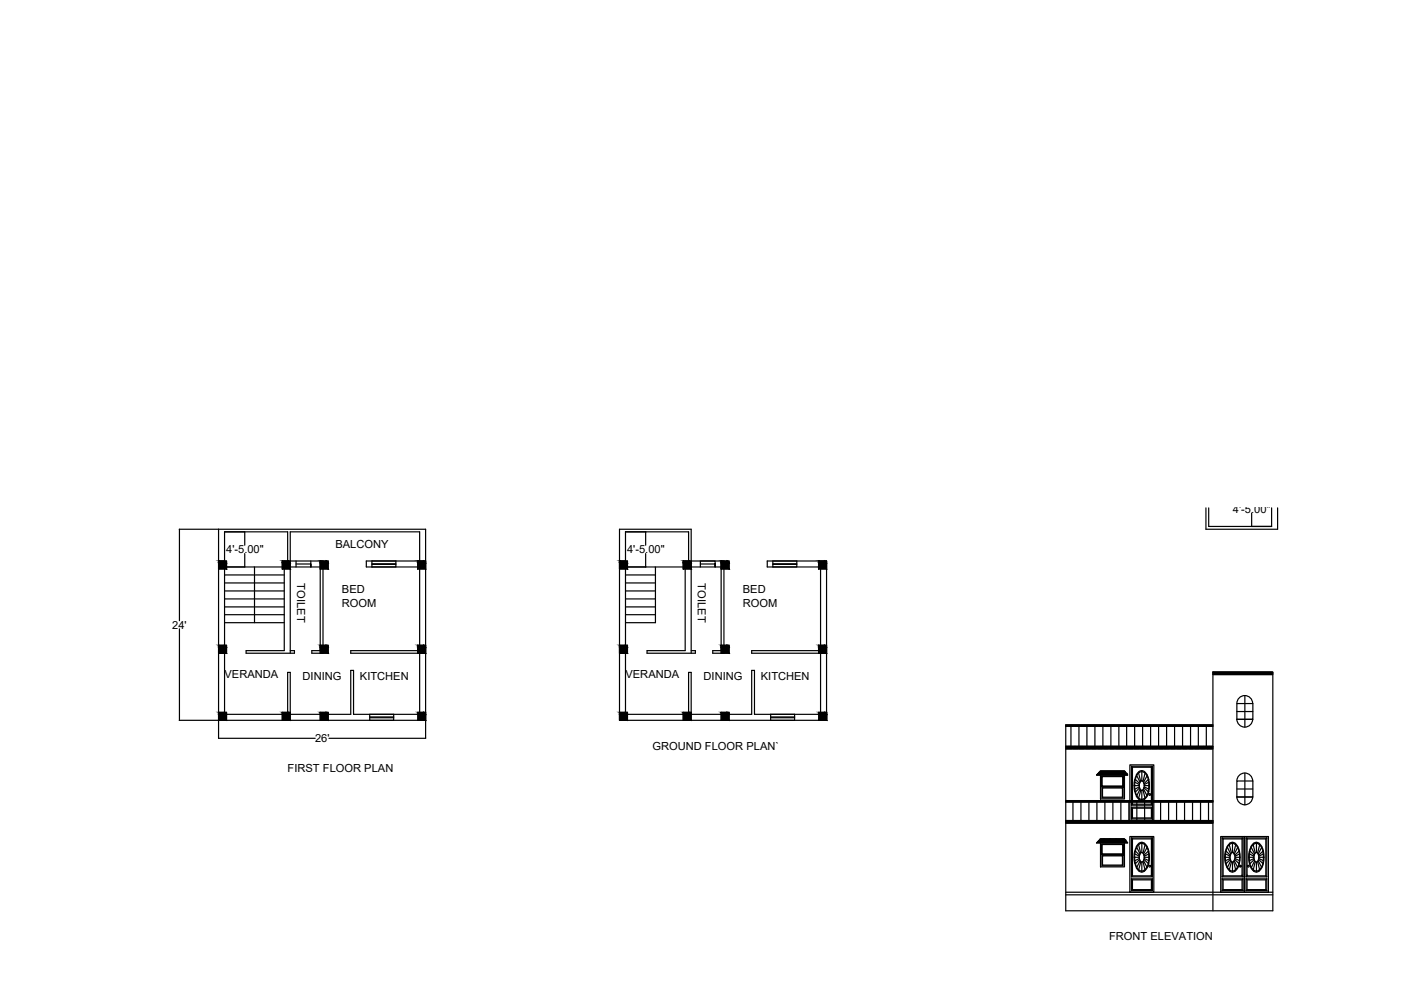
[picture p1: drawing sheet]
<svg xmlns="http://www.w3.org/2000/svg" width="297mm" height="210mm" viewBox="0 0 297 210" stroke-linecap="round" stroke-linejoin="round" font-family="sans-serif">
<defs><g id="words">
<g font-size="2.4">
<text x="261.4" y="108.7">4'-5.00&quot;</text>
<text x="47.9" y="117.3">4'-5.00&quot;</text>
<text x="71.1" y="116.1">BALCONY</text>
<text x="133" y="117.3">4'-5.00&quot;</text>
<text x="63" y="123.7" transform="rotate(90 63 123.7)">TOILET</text>
<text x="72.5" y="125.8">BED</text>
<text x="148" y="123.7" transform="rotate(90 148 123.7)">TOILET</text>
<text x="157.5" y="125.8">BED</text>
<text x="72.5" y="128.6">ROOM</text>
<text x="157.5" y="128.6">ROOM</text>
<text x="36.5" y="133.3">24'</text>
<text x="47.6" y="143.8">VERANDA</text>
<text x="132.6" y="143.8">VERANDA</text>
<text x="64.2" y="144.1">DINING</text>
<text x="76.3" y="144.2">KITCHEN</text>
<text x="149.2" y="144.1">DINING</text>
<text x="161.3" y="144.2">KITCHEN</text>
<text x="66.8" y="157.3">26'</text>
<text x="138.3" y="159.1">GROUND FLOOR PLAN`</text>
<text x="61" y="163.6">FIRST FLOOR PLAN</text>
<text x="235.1" y="199.2">FRONT ELEVATION</text>
</g>
</g></defs>
<!-- layer: 0 -->
<g fill="none" stroke="#000" stroke-width=".25">
<path d="M38 112.2h52.2v44.3h-20.4M38 112.2v19.4M46.3 118.9h1.7v1.7h-1.7zM46.3 118.9h1.3M46.3 112.2v44.3M51.9 112.8v2.8M51.9 117.4v2.8M59.8 118.9h1.7v1.7h-1.7zM61.5 118.9h7v19.6h-2.4v-.5h1.8v-19.1M62.8 118.9v1.3M65.9 118.9v1.3v-.6h-3.1M67.9 118.9h1.7v1.7h-1.7z"/>
<path d="M78.9 118.9v1.3h5v-1.3M78.9 119.7h5M78.9 119.5h5M88.5 118.9h1.7v1.7h-1.7zM89 118.9v-6.1h-27.5v25.7M90.2 118.9h-12.5v1.3h11.3v17.8h-14.6v.5h15.8M131.3 118.9h1.7v1.7h-1.7zM131.3 118.9h1.3M136.9 112.8v2.8M136.9 117.4v2.8M144.9 118.9h1.6v1.7h-1.6zM146.5 118.9h7v19.6h-2.4v-.5h1.8v-19.1"/>
<path d="M148.5 119.6h3.1v.6v-1.3h-3.1v1.3M152.9 118.9h1.7v1.7h-1.7zM163.9 118.9v1.3h5v-1.3M163.9 119.7h5M163.9 119.5h5M173.6 118.9h1.6v1.7h-1.6zM255.7 107.7v4.5h15.2v-4.5M256.3 107.7v3.9h13.3v-3.9M265.4 108.8v2.8M38 133.3v19.4M46.3 136.8h1.7v1.7h-1.7zM46.3 138h1.3"/>
<path d="M46.3 138.5h1.3M47.6 120.2h12.7M47.6 121.9h12.7M47.6 123.6h12.7M47.6 125.3h12.7M47.6 127h12.7M47.6 128.7h12.7M47.6 130.3h12.7M47.6 132h12.7M54 120.2v11.8M61.5 138h.9v.5h-10.2v-.5h8.1v-19.1h.7v-6.1h-13.4v38.7h13.4v-8.9h.5v8.9h12.9v-9.4h.6v9.4h14v-13M61.5 120.2h6.4"/>
<path d="M67.9 136.8h1.7v1.7h-1.7zM88.5 136.8h1.7v1.7h-1.7zM131.3 136.8h1.7v1.7h-1.7zM131.3 138h1.3M131.3 138.5h1.3M132.6 120.2h12.7M132.6 121.9h6.4M132.6 123.6h6.4M132.6 125.3h6.4M132.6 127h6.4M132.6 128.7h6.4M132.6 130.3h6.4"/>
<path d="M139 120.2v11.8h-6.4M146.5 138.5v-26.3h-15.2v40.5M146.5 138h.9v.5h-10.2v-.5h8.1v-19.1h.7v-6.1h-13.4v38.7h13.4v-8.9h.5v8.9h12.9v-9.4h.6v9.4h14v-13M146.5 120.2h6.4M152.9 136.8h1.7v1.7h-1.7zM173.6 136.8h1.6v1.7h-1.6zM175.2 138.5h-15.8v-.5h14.6v-17.8h-11.3v-1.3h12.5v33.8h-43.9M38 152.7h52.2M46.3 151h1.7v1.7h-1.7zM46.4 156.5h20.4M59.8 151h1.7v1.7h-1.7zM67.9 151h1.7v1.7h-1.7z"/>
<path d="M78.4 151.5v1.2h5.1v-1.2M78.4 152.2h5.1M78.4 152h5.1M88.6 151h1.6v1.7h-1.6zM131.3 151h1.7v1.7h-1.7zM144.9 151h1.6v1.7h-1.6zM152.9 151h1.7v1.7h-1.7zM163.4 151.5v1.2h5.1v-1.2M163.4 152.2h5.1M163.4 152h5.1M173.6 151h1.7v1.7h-1.7zM226 158.2h31.2l-.6 .6"/>
<path d="M226 158.2v.1M226 153.7v.1M226.1 158.2l-.1 .2M226.2 153.7l-.2 .3M226.3 158.2l-.3 .3M226.3 153.7l-.3 .3h31.2M226.3 158.2l-.3 .4M226.4 153.7l-.3 .3M226.5 158.2l-.5 .6h31.2M226.5 153.7l-.3 .3M226.6 158.2l-.6 .6M226.7 153.7l-.3 .3"/>
<path d="M226.8 158.2l-.6 .6M226.8 153.7l-.3 .3M226.9 158.2l-.6 .6M226.9 153.7l-.3 .3M227 158.2l-.6 .6M227 153.7l-.3 .3M227.1 154v4.2M227.1 158.2l-.6 .6M227.2 153.7l-.3 .3M227.3 158.2l-.6 .6M227.3 153.7l-.3 .3M227.4 158.2l-.6 .6"/>
<path d="M227.4 153.7l-.3 .3M227.5 158.2l-.6 .6M227.5 153.7l-.3 .3M227.6 158.2l-.6 .6M227.7 153.7l-.3 .3M227.8 158.2l-.6 .6M227.8 153.7l-.3 .3M227.9 158.2l-.6 .6M228 153.7l-.3 .3M228 158.2l-.6 .6M228.1 158.2l-.6 .6M228.2 153.7l-.3 .3"/>
<path d="M228.3 158.2l-.6 .6M228.3 153.7l-.3 .3M228.4 158.2l-.6 .6M228.5 153.7l-.3 .3M228.5 158.2l-.5 .6M228.6 158.2l-.6 .6M228.7 153.7l-.3 .3M228.8 158.2l-.6 .6M228.8 153.7l-.3 .3M228.9 158.2l-.6 .6M229 153.7l-.3 .3M229.1 158.2l-.6 .6"/>
<path d="M229.1 153.7l-.3 .3v4.2M229.2 153.7l-.3 .3M229.3 158.2l-.6 .6M229.3 153.7l-.3 .3M229.4 158.2l-.6 .6M229.5 153.7l-.3 .3M229.5 158.2l-.5 .6M229.6 153.7l-.3 .3M229.6 158.2l-.5 .6M229.7 153.7l-.3 .3M229.8 158.2l-.6 .6M229.8 153.7l-.3 .3"/>
<path d="M229.9 158.2l-.6 .6M230 153.7l-.3 .3M230 158.2l-.5 .6M230.1 153.7l-.3 .3M230.1 158.2l-.5 .6M230.2 153.7l-.3 .3M230.3 158.2l-.6 .6M230.3 153.7l-.3 .3M230.4 158.2l-.6 .6M230.5 153.7l-.3 .3M230.5 158.2l-.5 .6M230.6 153.7l-.3 .3"/>
<path d="M230.6 158.2l-.5 .6M230.7 153.7l-.3 .3v4.2M230.8 158.2l-.6 .6M230.8 153.7l-.3 .3M230.9 158.2l-.6 .6M231 153.7l-.3 .3M231 158.2l-.5 .6M231.1 153.7l-.3 .3M231.1 158.2l-.5 .6M231.3 153.7l-.3 .3M231.3 158.2l-.6 .6M231.4 158.2l-.6 .6"/>
<path d="M231.5 153.7l-.3 .3M231.5 158.2l-.5 .6M231.6 153.7l-.3 .3M231.6 158.2l-.5 .6M231.8 153.7l-.3 .3M231.8 158.2l-.5 .6M231.9 158.2l-.6 .6M232 153.7l-.3 .3M232.1 158.2l-.6 .6M232.1 153.7l-.3 .3M232.1 154v4.2l-.5 .6M232.3 153.7l-.3 .3"/>
<path d="M232.3 158.2l-.5 .6M232.4 153.7l-.3 .3M232.4 158.2l-.6 .6M232.5 153.7l-.3 .3M232.6 158.2l-.6 .6M232.6 153.7l-.3 .3M232.6 158.2l-.5 .6M232.8 153.7l-.3 .3M232.8 158.2l-.5 .6M232.9 153.7l-.3 .3M232.9 158.2l-.5 .6M233 153.7l-.3 .3"/>
<path d="M233.1 158.2l-.6 .6M233.1 153.7l-.3 .3M233.2 158.2l-.6 .6M233.3 153.7l-.3 .3M233.3 158.2l-.5 .6M233.4 153.7l-.3 .3M233.4 158.2l-.5 .6M233.5 153.7l-.3 .3M233.6 158.2l-.6 .6M233.6 153.7l-.3 .3M233.7 158.2l-.6 .6M233.8 153.7l-.3 .3"/>
<path d="M233.9 153.7l-.3 .3M233.9 158.2l-.5 .6M234 153.7l-.2 .3M234.1 158.2l-.6 .6M234.1 153.7l-.3 .3v4.2l-.5 .6M234.2 158.2l-.6 .6M234.3 153.7l-.3 .3M234.3 158.2l-.5 .6M234.4 153.7l-.3 .3M234.4 158.2l-.5 .6M234.6 153.7l-.3 .3M234.6 158.2l-.6 .6"/>
<path d="M234.7 158.2l-.6 .6M234.8 153.7l-.3 .3M234.9 158.2l-.6 .6M234.9 153.7l-.3 .3M234.9 158.2l-.5 .6M235.1 153.7l-.3 .3M235.1 158.2l-.5 .6M235.1 153.7l-.2 .3M235.2 158.2l-.6 .6M235.3 153.7l-.3 .3M235.4 158.2l-.6 .6M235.4 153.7l-.3 .3"/>
<path d="M235.4 158.2l-.5 .6M235.6 153.7l-.3 .3M235.6 158.2l-.5 .6M235.7 153.7l-.3 .3M235.7 158.2l-.6 .6M235.8 153.7l-.3 .3v4.2M235.9 158.2l-.6 .6M235.9 153.7l-.3 .3M236 158.2l-.6 .6M236.1 153.7l-.3 .3M236.1 158.2l-.5 .6M236.2 153.7l-.3 .3"/>
<path d="M236.2 158.2l-.5 .6M236.3 153.7l-.3 .3M236.4 158.2l-.6 .6M236.4 153.7l-.3 .3M236.5 158.2l-.6 .6M236.6 153.7l-.3 .3M236.6 158.2l-.5 .6M236.7 153.7l-.3 .3M236.7 158.2l-.5 .6M236.8 153.7l-.3 .3M236.9 158.2l-.6 .6M236.9 153.7l-.3 .3"/>
<path d="M237 158.2l-.6 .6M237.1 153.7l-.3 .3M237.1 158.2l-.5 .6M237.2 153.7l-.3 .3M237.2 154v4.2l-.5 .6M237.3 153.7l-.2 .3M237.4 158.2l-.6 .6M237.4 153.7l-.3 .3M237.5 158.2l-.6 .6M237.6 153.7l-.3 .3M237.6 158.2l-.5 .6M237.7 153.7l-.3 .3"/>
<path d="M237.7 158.2l-.5 .6M237.9 153.7l-.3 .3M237.9 158.2l-.6 .6M238 158.2l-.6 .6M238.1 153.7l-.3 .3M238.2 158.2l-.6 .6M238.2 153.7l-.3 .3M238.2 158.2l-.5 .6M238.4 153.7l-.3 .3M238.4 158.2l-.5 .6M238.4 153.7l-.2 .3M238.5 158.2l-.6 .6"/>
<path d="M238.6 153.7l-.3 .3M238.7 158.2l-.6 .6M238.7 153.7l-.3 .3M238.7 158.2l-.5 .6M238.9 153.7l-.3 .3M239 153.7l-.3 .3M239 158.2l-.6 .6M239.1 153.7l-.3 .3M239.2 158.2l-.6 .6M239.2 153.7l-.3 .3v4.2l-.5 .6M239.3 158.2l-.6 .6M239.4 153.7l-.3 .3"/>
<path d="M239.4 158.2l-.5 .6M239.5 153.7l-.3 .3M239.5 158.2l-.5 .6M239.6 153.7l-.3 .3M239.7 158.2l-.6 .6M239.7 153.7l-.3 .3M239.8 158.2l-.6 .6M239.9 153.7l-.3 .3M239.9 158.2l-.5 .6M240 153.7l-.3 .3M240 158.2l-.5 .6M240.1 153.7l-.3 .3"/>
<path d="M240.2 158.2l-.6 .6M240.2 153.7l-.3 .3M240.3 158.2l-.6 .6M240.4 153.7l-.3 .3M240.4 158.2l-.5 .6M240.5 153.7l-.3 .3M240.5 158.2l-.5 .6M240.7 153.7l-.3 .3M240.7 158.2l-.6 .6M240.8 158.2l-.6 .6M240.9 153.7l-.3 .3v4.2M240.9 158.2l-.5 .6"/>
<path d="M241 153.7l-.3 .3M241 158.2l-.5 .6M241.2 153.7l-.3 .3M241.2 158.2l-.5 .6M241.3 158.2l-.6 .6M241.4 153.7l-.3 .3M241.5 158.2l-.6 .6M241.5 153.7l-.3 .3M241.5 158.2l-.5 .6M241.7 153.7l-.3 .3M241.7 158.2l-.5 .6M241.8 153.7l-.3 .3"/>
<path d="M241.8 158.2l-.6 .6M241.9 153.7l-.3 .3M242 158.2l-.6 .6M242 153.7l-.3 .3M242 158.2l-.5 .6M242.2 153.7l-.3 .3M242.2 158.2l-.5 .6M242.3 153.7l-.3 .3M242.3 154v4.2l-.5 .6M242.4 153.7l-.3 .3M242.5 158.2l-.6 .6M242.5 153.7l-.3 .3"/>
<path d="M242.6 158.2l-.6 .6M242.7 153.7l-.3 .3M242.7 158.2l-.5 .6M242.8 153.7l-.3 .3M242.8 158.2l-.5 .6M242.9 153.7l-.3 .3M243 158.2l-.6 .6M243 153.7l-.3 .3M243.1 158.2l-.6 .6M243.2 153.7l-.3 .3M243.2 158.2l-.5 .6M243.3 153.7l-.3 .3"/>
<path d="M243.3 158.2l-.5 .6M243.4 153.7l-.3 .3M243.5 158.2l-.6 .6M243.5 153.7l-.3 .3M243.6 158.2l-.6 .6M243.7 153.7l-.3 .3M243.7 158.2l-.5 .6M243.8 153.7l-.3 .3M243.8 158.2l-.5 .6M244 153.7l-.3 .3M244 158.2l-.6 .6M244.1 158.2l-.6 .6"/>
<path d="M244.2 153.7l-.3 .3 .1 4.2M244.2 158.2l-.5 .6M244.3 153.7l-.3 .3M244.3 158.2l-.5 .6M244.5 153.7l-.3 .3M244.5 158.2l-.5 .6M244.6 158.2l-.6 .6M244.7 153.7l-.3 .3M244.8 158.2l-.6 .6M244.8 153.7l-.3 .3M244.8 158.2l-.5 .6M245 153.7l-.3 .3"/>
<path d="M245 158.2l-.5 .6M245.1 153.7l-.3 .3M245.1 158.2l-.6 .6M245.2 153.7l-.3 .3M245.3 158.2l-.6 .6M245.3 153.7l-.3 .3M245.3 158.2l-.5 .6M245.5 153.7l-.3 .3M245.5 158.2l-.5 .6M245.6 153.7l-.3 .3M245.6 154v4.2l-.5 .6M245.7 153.7l-.3 .3"/>
<path d="M245.8 158.2l-.6 .6M245.8 153.7l-.3 .3M245.9 158.2l-.6 .6M246 153.7l-.3 .3M246 158.2l-.5 .6M246.1 153.7l-.3 .3M246.1 158.2l-.5 .6M246.2 153.7l-.3 .3M246.3 158.2l-.6 .6M246.3 153.7l-.3 .3M246.4 158.2l-.6 .6M246.5 153.7l-.3 .3"/>
<path d="M246.5 158.2l-.5 .6M246.6 153.7l-.3 .3M246.6 158.2l-.5 .6M246.7 153.7l-.2 .3M246.8 158.2l-.6 .6M246.8 153.7l-.3 .3M246.9 158.2l-.6 .6M247 153.7l-.3 .3M247 158.2l-.5 .6M247.1 153.7l-.3 .3M247.1 158.2l-.5 .6M247.3 153.7l-.3 .3"/>
<path d="M247.4 158.2l-.6 .6M247.5 153.7l-.3 .3M247.6 158.2l-.6 .6M247.6 153.7l-.3 .3v4.2l-.6 .6M247.6 158.2l-.5 .6M247.8 153.7l-.3 .3M247.8 158.2l-.5 .6M247.8 153.7l-.2 .3M247.9 158.2l-.6 .6M248 153.7l-.3 .3M248.1 158.2l-.6 .6M248.1 153.7l-.3 .3"/>
<path d="M248.1 158.2l-.5 .6M248.2 153.7l-.2 .3M248.3 158.2l-.5 .6M248.3 153.7l-.2 .3M248.4 158.2l-.6 .6M248.5 153.7l-.3 .3M248.6 158.2l-.6 .6M248.6 153.7l-.3 .3M248.7 158.2l-.6 .6M248.7 153.7l-.2 .3M248.8 158.2l-.5 .6M248.8 153.7l-.2 .3"/>
<path d="M248.9 158.2l-.5 .6M249 153.7l-.3 .3M249.1 158.2l-.6 .6M249.1 153.7l-.3 .3M249.2 158.2l-.6 .6M249.2 153.7l-.2 .3v4.2M249.3 158.2l-.5 .6M249.3 153.7l-.2 .3M249.4 158.2l-.5 .6M249.5 153.7l-.3 .3M249.6 158.2l-.6 .6M249.6 153.7l-.3 .3"/>
<path d="M249.7 158.2l-.6 .6M249.8 153.7l-.3 .3M249.8 158.2l-.5 .6M249.8 153.7l-.2 .3M249.9 158.2l-.5 .6M250 153.7l-.2 .3M250.1 158.2l-.6 .6M250.1 153.7l-.3 .3M250.2 158.2l-.6 .6M250.3 153.7l-.3 .3M250.3 158.2l-.5 .6M250.3 153.7l-.2 .3"/>
<path d="M250.4 158.2l-.5 .6M250.5 153.7l-.2 .3M250.6 158.2l-.6 .6M250.6 153.7l-.3 .3M250.7 158.2l-.6 .6M250.7 154v4.2M250.8 153.7l-.3 .3M250.9 158.2l-.6 .6M250.9 153.7l-.3 .3M250.9 158.2l-.5 .6M251 153.7l-.2 .3M251.1 158.2l-.5 .6"/>
<path d="M251.1 153.7l-.2 .3M251.2 158.2l-.6 .6M251.3 153.7l-.3 .3M251.4 158.2l-.6 .6M251.4 153.7l-.3 .3M251.4 158.2l-.5 .6M251.5 153.7l-.2 .3M251.6 158.2l-.5 .6M251.6 153.7l-.2 .3M251.7 158.2l-.6 .6M251.8 153.7l-.3 .3M251.9 158.2l-.6 .6"/>
<path d="M251.9 153.7l-.3 .3M252 158.2l-.6 .6M252 153.7l-.2 .3M252.1 158.2l-.5 .6M252.1 153.7l-.2 .3M252.2 158.2l-.5 .6M252.3 153.7l-.3 .3M252.4 158.2l-.6 .6M252.4 153.7l-.3 .3M252.4 154v4.2M252.5 158.2l-.6 .6M252.5 153.7l-.2 .3"/>
<path d="M252.6 158.2l-.5 .6M252.6 153.7l-.2 .3M252.7 158.2l-.5 .6M252.8 153.7l-.3 .3M252.9 158.2l-.6 .6M252.9 153.7l-.3 .3M253 158.2l-.6 .6M253.1 153.7l-.3 .3M253.1 158.2l-.5 .6M253.1 153.7l-.2 .3M253.2 158.2l-.5 .6M253.3 153.7l-.2 .3"/>
<path d="M253.4 158.2l-.6 .6M253.4 153.7l-.3 .3M253.5 158.2l-.6 .6M253.6 153.7l-.3 .3M253.6 158.2l-.5 .6M253.6 153.7l-.2 .3M253.7 158.2l-.5 .6M253.8 153.7l-.2 .3M253.9 158.2l-.5 .6M253.9 153.7l-.3 .3M254 158.2l-.6 .6M254.1 153.7l-.3 .3"/>
<path d="M254.2 158.2l-.6 .6M254.2 153.7l-.3 .3M254.2 158.2l-.5 .6M254.3 153.7l-.2 .3v4.2M254.4 158.2l-.5 .6M254.4 153.7l-.2 .3M254.5 158.2l-.6 .6M254.6 153.7l-.3 .3M254.7 158.2l-.6 .6M254.7 153.7l-.3 .3M254.7 158.2l-.5 .6M254.8 153.7l-.2 .3"/>
<path d="M254.9 158.2l-.5 .6M254.9 153.7l-.2 .3M255 158.2l-.5 .6M255.1 153.7l-.3 .3M255.2 158.2l-.6 .6M255.2 153.7l-.3 .3M255.3 158.2l-.6 .6M255.3 153.7l-.2 .3M255.4 158.2l-.5 .6M255.4 153.7l-.2 .3M255.5 158.2l-.5 .6M255.6 153.7l-.3 .3"/>
<path d="M255.7 158.2l-.6 .6M255.7 153.7l-.3 .3M255.8 154v4.2l-.6 .6M255.8 153.7l-.2 .3M255.9 158.2l-.5 .6M255.9 153.7l-.2 .3M256 158.2l-.5 .6M256.1 153.7l-.3 .3M256.2 158.2l-.6 .6M256.2 153.7l-.3 .3M256.3 158.2l-.6 .6M256.4 153.7l-.3 .3"/>
<path d="M256.4 158.2l-.5 .6M256.4 153.7l-.2 .3M256.5 158.2l-.5 .6M256.6 153.7l-.2 .3M256.7 158.2l-.6 .6M256.7 153.7l-.3 .3M256.8 158.2l-.6 .6M256.9 153.7l-.3 .3M256.9 158.2l-.5 .6M256.9 153.7l-.2 .3M257 158.2l-.6 .6M257.1 153.7l-.2 .3"/>
<path d="M257.2 142.5h12.7v50.6h-43.9v-39.4h31.2M257.2 153.9l-.1 .1M257.2 158.5l-.3 .3M257.2 158.7l-.1 .1M257.2 153.7l-.3 .3M257.2 158.3l-.5 .5M257.2 158.6l-.3 .2M257.2 142.5h.1M257.2 142.5v50.6M257.3 142.5l-.1 .1M257.5 142.5l-.3 .2M257.5 142.5l-.3 .3"/>
<path d="M257.7 142.5l-.5 .5h12.7M257.8 142.5l-.6 .5M258 142.5l-.6 .5M258 142.5l-.5 .5M258.2 142.5l-.5 .5M258.3 142.5l-.5 .5M258.5 142.5l-.6 .5M258.6 142.5l-.6 .5M258.7 142.5l-.5 .5M258.8 142.5l-.5 .5M259 142.5l-.6 .5M259.1 142.5l-.6 .5"/>
<path d="M259.2 142.5l-.5 .5M259.3 142.5l-.5 .5M259.5 142.5l-.6 .5M259.6 142.5l-.6 .5M259.7 142.5l-.5 .5M259.8 142.5l-.5 .5M260 142.5l-.6 .5M260.1 142.5l-.6 .5M260.3 142.5l-.6 .5M260.3 142.5l-.5 .5M260.5 142.5l-.5 .5M260.6 142.5l-.6 .5"/>
<path d="M260.8 142.5l-.6 .5M260.8 142.5l-.5 .5M261 142.5l-.5 .5M261.1 142.5l-.6 .5M261.3 142.5l-.6 .5M261.4 142.5l-.6 .5M261.5 142.5l-.5 .5M261.6 142.5l-.5 .5M261.8 142.5l-.6 .5M261.9 142.5l-.6 .5M262 142.5l-.5 .5M262.1 142.5l-.5 .5"/>
<path d="M262.2 150.9h3.4M262.2 152.5h3.4a1.67 1.67 0 0 1-1.7 1.7 1.67 1.67 0 0 1-1.7-1.7zM262.2 149.1a1.67 1.67 0 0 1 1.7-1.6 1.67 1.67 0 0 1 1.7 1.6M262.3 142.5l-.6 .5M262.4 142.5l-.6 .5M262.5 142.5l-.5 .5M262.6 142.5l-.5 .5M262.8 142.5l-.6 .5M262.9 142.5l-.6 .5M263 142.5l-.5 .5M263.1 142.5l-.5 .5M263.3 142.5l-.6 .5"/>
<path d="M263.4 142.5l-.6 .5M263.6 142.5l-.6 .5M263.6 142.5l-.5 .5M263.8 142.5l-.5 .5M263.9 142.5l-.6 .5M263.9 147.5v6.7M264.1 142.5l-.6 .5M264.1 142.5l-.5 .5M264.3 142.5l-.5 .5M264.4 142.5l-.6 .5M264.6 142.5l-.6 .5M264.7 142.5l-.6 .5"/>
<path d="M264.8 142.5l-.5 .5M264.9 142.5l-.5 .5M265.1 142.5l-.6 .5M265.2 142.5l-.6 .5M265.3 142.5l-.5 .5M265.4 142.5l-.5 .5M265.6 142.5l-.6 .5M265.6 149.2h-3.4v3.3M265.6 149.2v3.3h-3.4M265.7 142.5l-.6 .5M265.8 142.5l-.5 .5M265.9 142.5l-.5 .5"/>
<path d="M266.1 142.5l-.6 .5M266.2 142.5l-.6 .5M266.3 142.5l-.5 .5M266.4 142.5l-.5 .5M266.6 142.5l-.5 .5M266.7 142.5l-.6 .5M266.9 142.5l-.6 .5M266.9 142.5l-.5 .5M267.1 142.5l-.5 .5M267.2 142.5l-.6 .5M267.4 142.5l-.6 .5M267.4 142.5l-.5 .5"/>
<path d="M267.6 142.5l-.5 .5M267.7 142.5l-.5 .5M267.9 142.5l-.6 .5M268 142.5l-.6 .5M268.1 142.5l-.5 .5M268.2 142.5l-.5 .5M268.4 142.5l-.6 .5M268.5 142.5l-.6 .5M268.6 142.5l-.5 .5M268.7 142.5l-.5 .5M268.9 142.5l-.6 .5M269 142.5l-.6 .5"/>
<path d="M269.1 142.5l-.5 .5M269.2 142.5l-.5 .5M269.4 142.5l-.6 .5M269.5 142.5l-.6 .5M269.6 142.5l-.5 .5M269.7 142.5l-.5 .5M269.9 142.5l-.5 .5M269.9 142.8l-.3 .2M269.9 142.6l-.5 .4M269.9 142.9l-.2 .1M226 169.8h31.2M226 169.9h31.2"/>
<path d="M226 170h31.2M226 174h31.2M226 174.1h31.2M226 174.2h31.2M226 174.3h31.2M226 174.4h31.2M226 174.5h31.2M226 169.7h31.2M227.5 170v4M229.2 170v4M230.9 170v4M232.5 164.3h.1"/>
<path d="M232.6 170v4M232.7 178.5h.2M232.8 164h.1M232.9 164.2h-.2M232.9 164.3h-.2M232.9 178.6h-.2M232.9 164h.2M232.9 178.3h.2M232.9 164v.1M232.9 178.3v.1M233 163.8h.1M233 178.2h.1"/>
<path d="M233.1 163.9h-.2M233.1 164.2h-.2M233.1 164.3h-.2M233.1 178.5h-.2M233.1 178.6h-.2M233.2 164h.2M233.2 178.3h.2M233.2 164v.1M233.2 178.3v.1M233.2 163.5h.2M233.3 164.3h5.1v5.1h-5.1zM233.3 178.7h5.1v5.1h-5.1z"/>
<path d="M233.3 164.3h-.8l.8-.9h5.1l.7 .9h-.7M233.4 178.7h-.9l.8-.9h5.1l.7 .9h-.7M233.4 163.6l-.2 .1M233.4 163.8h-.2M233.4 163.9h-.2M233.4 164.2h-.2M233.4 164.3h-.2M233.4 178h-.2M233.4 178.1h-.2M233.4 178.2l-.2 .1M233.4 178.5h-.2M233.4 178.6h-.2"/>
<path d="M233.5 164h.1M233.5 178.3h.1M233.5 164v.1M233.5 177.8v.1M233.5 178.3v.1M233.5 164.5h4.7v2.3h-4.7zM233.5 178.9h4.7v2.3h-4.7zM233.6 178.7h.1M233.6 166.9h4.5v2.3h-4.5zM233.6 163.5l-.1 .1M233.6 163.6l-.1 .1M233.6 163.8h-.1"/>
<path d="M233.6 163.9h-.1M233.6 164.2h-.1M233.6 164.3h-.1M233.6 178h-.1M233.6 178.1h-.1M233.6 178.2l-.1 .1M233.6 178.5h-.1M233.6 178.6h-.1M233.7 164.7h4.3v2h-4.3zM233.7 179.1h4.3v1.9h-4.3zM233.7 164h.2M233.7 178.3h.2"/>
<path d="M233.7 164v.1M233.7 177.8v.1M233.7 178.3v.1M233.8 167.1h4.2v1.9h-4.2zM233.8 178.7h.1M233.9 163.5l-.2 .1M233.9 163.6l-.2 .1M233.9 163.8h-.2M233.9 163.9h-.2M233.9 164.2h-.2M233.9 164.3h-.2M233.9 178h-.2"/>
<path d="M233.9 178.1h-.2M233.9 178.2l-.2 .1M233.9 178.5h-.2M233.9 178.6h-.2M234 164h.1M234 178.3h.1M234 164v.1M234 177.8v.1M234 178.3v.1M234.1 178.7h.1M234.1 163.5l-.1 .1M234.1 163.6l-.1 .1"/>
<path d="M234.1 163.8h-.1M234.1 163.9h-.1M234.1 164.2h-.1M234.1 164.3h-.1M234.1 178h-.1M234.1 178.1h-.1M234.1 178.2l-.1 .1M234.1 178.5h-.1M234.1 178.6h-.1M234.2 164h.2M234.2 178.3h.2M234.2 164v.1"/>
<path d="M234.2 177.8v.1M234.2 178.3v.1M234.3 170v4M234.3 178.7h.1M234.4 163.5l-.2 .1M234.4 163.6l-.2 .1M234.4 163.8h-.2M234.4 163.9h-.2M234.4 164.2h-.2M234.4 164.3h-.2M234.4 178h-.2M234.4 178.1h-.2"/>
<path d="M234.4 178.2l-.2 .1M234.4 178.5h-.2M234.4 178.6h-.2M234.5 164h.1M234.5 178.3h.1M234.5 164v.1M234.5 177.8v.1M234.5 178.3v.1M234.6 178.7h.1M234.6 163.5l-.1 .1M234.6 163.6l-.1 .1M234.6 163.8h-.1"/>
<path d="M234.6 163.9h-.1M234.6 164.2h-.1M234.6 164.3h-.1M234.6 178h-.1M234.6 178.1h-.1M234.6 178.2l-.1 .1M234.6 178.5h-.1M234.6 178.6h-.1M234.7 164h.2M234.7 178.3h.2M234.7 164v.1M234.7 177.8v.1"/>
<path d="M234.7 178.3v.1M234.9 178.7h.1M234.9 163.5l-.2 .1M234.9 163.6l-.2 .1M234.9 163.8h-.2M234.9 163.9h-.2M234.9 164.2h-.2M234.9 164.3h-.2M234.9 178h-.2M234.9 178.1h-.2M234.9 178.2l-.2 .1M234.9 178.5h-.2"/>
<path d="M234.9 178.6h-.2M235 164h.1M235 178.3h.1M235 164v.1M235 177.8v.1M235 178.3v.1M235.1 178.7h.1M235.1 163.5l-.1 .1M235.1 163.6l-.1 .1M235.1 163.8h-.1M235.1 163.9h-.1M235.1 164.2h-.1"/>
<path d="M235.1 164.3h-.1M235.1 178h-.1M235.1 178.1h-.1M235.1 178.2l-.1 .1M235.1 178.5h-.1M235.1 178.6h-.1M235.2 164h.2M235.2 178.3h.2M235.2 164v.1M235.2 177.8v.1M235.2 178.3v.1M235.4 178.7h.1"/>
<path d="M235.4 163.5l-.2 .1M235.4 163.6l-.2 .1M235.4 163.8h-.2M235.4 163.9h-.2M235.4 164.2h-.2M235.4 164.3h-.2M235.4 178h-.2M235.4 178.1h-.2M235.4 178.2l-.2 .1M235.4 178.5h-.2M235.4 178.6h-.2M235.5 164h.2"/>
<path d="M235.5 178.3h.2M235.5 164v.1M235.5 177.8v.1M235.5 178.3v.1M235.6 178.7h.1M235.7 163.5l-.2 .1M235.7 163.6l-.2 .1M235.7 163.8h-.2M235.7 163.9h-.2M235.7 164.2h-.2M235.7 164.3h-.2M235.7 178h-.2"/>
<path d="M235.7 178.1h-.2M235.7 178.2l-.2 .1M235.7 178.5h-.2M235.7 178.6h-.2M235.7 164h.2M235.7 178.3h.2M235.7 164v.1M235.7 177.8v.1M235.7 178.3v.1M235.9 178.7h.1M235.9 163.5l-.2 .1M235.9 163.6l-.2 .1"/>
<path d="M235.9 163.8h-.2M235.9 163.9h-.2M235.9 164.2h-.2M235.9 164.3h-.2M235.9 178h-.2M235.9 178.1h-.2M235.9 178.2l-.2 .1M235.9 178.5h-.2M235.9 178.6h-.2M236 170v4M236 164h.2M236 178.3h.2"/>
<path d="M236 164v.1M236 177.8v.1M236 178.3v.1M236.1 178.7h.1M236.2 163.5l-.2 .1M236.2 163.6l-.2 .1M236.2 163.8h-.2M236.2 163.9h-.2M236.2 164.2h-.2M236.2 164.3h-.2M236.2 178h-.2M236.2 178.1h-.2"/>
<path d="M236.2 178.2l-.2 .1M236.2 178.5h-.2M236.2 178.6h-.2M236.2 164h.2M236.2 178.3h.2M236.2 164v.1M236.2 177.8v.1M236.2 178.3v.1M236.4 178.7h.1M236.4 163.5l-.2 .1M236.4 163.6l-.2 .1M236.4 163.8h-.2"/>
<path d="M236.4 163.9h-.2M236.4 164.2h-.2M236.4 164.3h-.2M236.4 178h-.2M236.4 178.1h-.2M236.4 178.2l-.2 .1M236.4 178.5h-.2M236.4 178.6h-.2M236.5 164h.2M236.5 178.3h.2M236.5 164v.1M236.5 177.8v.1"/>
<path d="M236.5 178.3v.1M236.6 178.7h.1M236.7 163.5l-.2 .1M236.7 163.6l-.2 .1M236.7 163.8h-.2M236.7 163.9h-.2M236.7 164.2h-.2M236.7 164.3h-.2M236.7 178h-.2M236.7 178.1h-.2M236.7 178.2l-.2 .1M236.7 178.5h-.2"/>
<path d="M236.7 178.6h-.2M236.8 164h.1M236.8 178.3h.1M236.8 164v.1M236.8 177.8v.1M236.8 178.3v.1M236.9 178.7h.1M236.9 163.5l-.1 .1M236.9 163.6l-.1 .1M236.9 163.8h-.1M236.9 163.9h-.1M236.9 164.2h-.1"/>
<path d="M236.9 164.3h-.1M236.9 178h-.1M236.9 178.1h-.1M236.9 178.2l-.1 .1M236.9 178.5h-.1M236.9 178.6h-.1M237 164h.2M237 178.3h.2M237 164v.1M237 177.8v.1M237 178.3v.1M237.1 178.7h.1"/>
<path d="M237.2 163.5l-.2 .1M237.2 163.6l-.2 .1M237.2 163.8h-.2M237.2 163.9h-.2M237.2 164.2h-.2M237.2 164.3h-.2M237.2 178h-.2M237.2 178.1h-.2M237.2 178.2l-.2 .1M237.2 178.5h-.2M237.2 178.6h-.2M237.3 164h.1"/>
<path d="M237.3 178.3h.1M237.3 164v.1M237.3 177.8v.1M237.3 178.3v.1M237.4 178.7h.1M237.4 163.5l-.1 .1M237.4 163.6l-.1 .1M237.4 163.8h-.1M237.4 163.9h-.1M237.4 164.2h-.1M237.4 164.3h-.1M237.4 178h-.1"/>
<path d="M237.4 178.1h-.1M237.4 178.2l-.1 .1M237.4 178.5h-.1M237.4 178.6h-.1M237.5 164h.2M237.5 178.3h.2M237.5 164v.1M237.5 177.8v.1M237.5 178.3v.1M237.6 178.7h.1M237.6 170v4M237.7 163.5l-.2 .1"/>
<path d="M237.7 163.6l-.2 .1M237.7 163.8h-.2M237.7 163.9h-.2M237.7 164.2h-.2M237.7 164.3h-.2M237.7 178h-.2M237.7 178.1h-.2M237.7 178.2l-.2 .1M237.7 178.5h-.2M237.7 178.6h-.2M237.8 164h.1M237.8 178.3h.1"/>
<path d="M237.8 164v.1M237.8 177.8v.1M237.8 178.3v.1M237.9 178.7h.1M237.9 163.5l-.1 .1M237.9 163.6l-.1 .1M237.9 163.8h-.1M237.9 163.9h-.1M237.9 164.2h-.1M237.9 164.3h-.1M237.9 178h-.1M237.9 178.1h-.1"/>
<path d="M237.9 178.2l-.1 .1M237.9 178.5h-.1M237.9 178.6h-.1M238 164h.2M238 178.3h.2M238 164v.1M238 177.8v.1M238 178.3v.1M238.2 178.7h.1M238.2 163.5l-.2 .1M238.2 163.6l-.2 .1M238.2 163.8h-.2"/>
<path d="M238.2 163.9h-.2M238.2 164.2h-.2M238.2 164.3h-.2M238.2 178h-.2M238.2 178.1h-.2M238.2 178.2l-.2 .1M238.2 178.5h-.2M238.2 178.6h-.2M238.3 164l-.1 .1M238.3 164h.4M238.3 178.3h.4M238.3 177.8l-.1 .1"/>
<path d="M238.3 178.3l-.1 .1M238.4 164.2h-.2M238.4 163.5l-.2 .1M238.4 163.8h-.2M238.4 164.3h-.2M238.4 163.6l-.2 .1M238.4 163.9h-.2M238.4 178h-.2M238.4 178.1h-.2M238.4 178.2l-.2 .1M238.4 178.5h-.2M238.4 178.6h-.2"/>
<path d="M238.6 163.6l-.1 .1M238.6 178.1h-.1M238.7 178.2h.1M238.7 163.8h-.2M238.7 178.2l-.2 .1M238.7 163.9h-.2M238.7 164.3h-.2M238.7 164.2h-.2M238.7 178.5h-.2M238.7 178.6h-.2M238.7 163.9h.1M238.8 178.3l-.1 .1"/>
<path d="M238.9 164l-.2 .1M238.9 178.5h-.2M238.9 164.2h.1M238.9 164.2h-.2M239 164.3h-.3M239 178.6h-.3M239 164.3h.1M239.3 170v4M239.6 162.2h5v11.8h-5zM239.6 177.4h5v11.8h-5zM239.9 170h4.4M239.9 171.1l.2 .3v2l-.2 .2"/>
<path d="M239.9 171.1h4.4l-.2 .3v2l.2 .2h-4.4M239.9 162.5h4.4M239.9 162.5v8.2M239.9 171.1v2.5M239.9 177.7v8.2M239.9 162.5l.2 .2M239.9 177.7h4.4M239.9 177.7l.2 .2M240.1 170.5l-.2 .2M240.1 173.4h4M240.1 171.4h4M240.1 170.5h4"/>
<path d="M240.1 162.7h4M240.1 162.7v7.8M240.1 177.9v7.8M240.1 177.9h4M240.6 166.6h1M240.6 166.5l.1 1.2 .3 1 .7-1.4M240.6 165.8l1 .6M240.7 165.3l.9 .8M240.9 164.3a1.19 1.19 0 0 1 1.2-.9 1.19 1.19 0 0 1 1.1 .9 4.9 4.9 0 0 1-.6 5.2 1.13 1.13 0 0 1-1.7-.7M240.9 179.5a1.19 1.19 0 0 1 1.2-.9 1.19 1.19 0 0 1 1.1 .9 4.9 4.9 0 0 1-.6 5.2 1.13 1.13 0 0 1-1.7-.7M241 164.3a5 5 0 0 0 0 4.5M241 179.5a5 5 0 0 0 0 4.5"/>
<path d="M241 168.6l.5 .7 .6 .2M241 170v4M241.4 163.9l.4 1.7M241.4 179.1l.4 1.7M241.6 166.8l-1 .5M241.6 166.1a1.52 1.52 0 0 0 .3 1.4M241.6 167l-.9 .9M241.7 165.8l-.7-1.3-.3 .9-.1 1.1M241.7 165.9l-.1 .3M241.9 167.5l-.5 1.7M241.9 167.5l.2 .1M241.9 165.6l-.2 .2"/>
<path d="M242.1 163.6l.5 .2 .6 .7M242.1 163.6l-.5 .2-.6 .7M242.1 165.6h.1M242.1 165.6h-.2M242.1 178.8l.5 .2 .6 .7M242.1 178.8l-.5 .2-.6 .7M242.1 163.6v2M242.1 167.6v1.9M242.1 178.8v1.9M242.2 167.5l-.1 .1M242.3 167.5l.5 1.7M242.5 167.3l.7 1.4 .3-.9"/>
<path d="M242.6 166.1v.4M242.6 167l.9 .9M242.6 166.5l-.4 1M242.6 166.6h1M242.6 166.8l1 .5M242.7 170v4M242.8 163.9l-.5 1.8M242.8 179.1l-.5 1.8M243.2 168.6l-.6 .7-.5 .2M243.2 164.5l.3 .9M243.2 164.5l-.7 1.3M243.4 165.4l.2 1.1-.2 1.2"/>
<path d="M243.5 165.3l-1 .9-.3-.6M243.6 165.8l-1 .6M244.1 170.5h.1M244.1 170.5l.2 .2h-4.4M244.1 162.7v7.8M244.1 177.9v7.8M244.3 162.5l-.2 .2M244.3 162.5l.1 11.5M244.3 177.7v8.2M244.3 177.7l-.2 .2M246.1 170v4M247.8 170v4"/>
<path d="M249.5 170v4M251.1 170v4M252.8 170v4M254.5 170v4M256.2 170v4M258.8 177.4h5v11.8h-5zM259.1 177.7h4.5M259.1 177.7v8.2M259.1 177.7l.2 .2M259.3 177.9h4M259.3 177.9v7.8M260.6 179.1l.5 1.7"/>
<path d="M260.7 178.8a1.23 1.23 0 0 1 1.9 1 4.8 4.8 0 0 1-.7 4.9l-.6 .2-.6-.2M260.8 178.8l-.6 .7-.4 1M261.3 178.8l.5 .2 .6 .7M261.3 178.8l-.5 .2-.6 .7M261.3 178.8v1.9M262 179.1l-.4 1.8M262.2 167.3h3.4M262.2 169h3.4a1.67 1.67 0 0 1-1.7 1.6 1.67 1.67 0 0 1-1.7-1.6zM262.2 165.6a1.67 1.67 0 0 1 1.7-1.7 1.67 1.67 0 0 1 1.7 1.7M262.4 179.7l.3 .9M262.4 179.7l-.7 1.3M263.3 177.9v7.8"/>
<path d="M263.6 177.7v8.2M263.6 177.7l-.3 .2M263.8 177.4h5.1v11.8h-5.1zM263.9 163.9v6.8M264.2 177.7h4.4M264.2 177.7v8.2M264.2 177.7l.2 .2M264.4 177.9h4M264.4 177.9v7.8M265.2 179.5a1.19 1.19 0 0 1 1.2-.9 1.19 1.19 0 0 1 1.1 .9 4.9 4.9 0 0 1-.6 5.2 1.13 1.13 0 0 1-1.7-.7M265.3 179.5l-.4 1M265.6 165.6h-3.4v3.4"/>
<path d="M265.6 165.6v3.4h-3.4M265.7 179.1l.4 1.8M265.8 179l-.5 .7M265.9 179a1.06 1.06 0 0 1 1.6 .7M266.4 178.8v1.9M267.1 179.1l-.5 1.7M267.5 179.7l.3 .9M267.5 179.7l-.7 1.3M268.4 177.9v7.8M268.6 177.7v8.2M268.6 177.7l-.2 .2M226 189.7h43.9"/>
<path d="M226 189.2h43.9M233.6 181.3h4.5v2.3h-4.5zM233.8 181.5h4.2v1.9h-4.2zM239.9 186.3l.2 .2v2.1l-.2 .2M239.9 186.3v2.5M239.9 188.8h4.4M239.9 186.3h4.4M239.9 185.9h4.4M240.1 188.6h4M240.1 186.5h4M240.1 185.7h4M240.1 185.7l-.2 .2"/>
<path d="M240.6 181.8h1M240.6 181.7l.1 1.2M240.6 181l1 .6M240.7 180.6l.3-.9 .7 1.3-.1 .4M240.7 180.6l-.1 1.1M240.7 180.5l.9 .8M241 183.8a1.13 1.13 0 0 0 1.1 .9 1.13 1.13 0 0 0 1.1-.9M241.6 182l-1 .5M241.6 181.3a1.52 1.52 0 0 0 .3 1.4M241.6 182.2l-.9 .9M241.7 182.5l-.7 1.4-.3-.9M241.9 182.7l-.5 1.7"/>
<path d="M241.9 182.7h.3M242.1 180.7l.3 .3M242.1 180.7l-.4 .3M242.1 182.8v1.9M242.3 182.7l.5 1.7M242.4 181.1l.1 .3M242.5 182.5l.7 1.4 .3-.9M242.6 181.3v.4M242.6 182.2l.9 .9M242.6 181.7l-.4 1M242.6 181.8h1M242.6 182l1 .5"/>
<path d="M243.4 180.6l.2 1.1-.2 1.2M243.5 180.5l-.9 .8M243.5 180.6l-.3-.9-.7 1.3M243.6 181l-1 .6M244.1 185.7h.1M244.1 185.7l.2 .2M244.3 186.3l-.2 .2v2.1l.2 .2M244.3 186.3v2.5M259.1 186.3l.2 .2v2.1l-.2 .2M259.1 188.8h4.5M259.1 186.3h4.5M259.1 185.9h4.5"/>
<path d="M259.1 186.3v2.5M259.3 188.6h4M259.3 186.5h4M259.3 185.7h4M259.3 185.7l-.2 .2M259.8 181.7l.1 1.2M259.8 181.8h1M259.8 180.5l-.1 1.2 .1 1.3M259.8 181l1 .6M259.8 183l.4 1 .6 .7M259.9 180.6l.3-.9 .7 1.3M259.9 180.6l-.1 1.1"/>
<path d="M260 180.5l.8 .8M260.2 183.8a1.13 1.13 0 0 0 1.1 .9 1.13 1.13 0 0 0 1.1-.9M260.8 181.7v.5M260.8 181.3v.4M260.8 182.2l-.8 .9M260.8 182l-1 .5M260.9 182.2l.1 .3M260.9 182.5l.2 .2M260.9 182.5l-.7 1.4-.3-.9M261 181.1l-.1 .3M261.3 180.7l.4 .3M261.3 180.7l-.4 .3"/>
<path d="M261.3 182.8v1.9M261.5 182.7h-.4l-.5 1.7M261.6 182.7l.4 1.7M261.6 181.1l.1 .3M261.7 182.5l.7 1.4M261.7 182.2l-.2 .5M261.8 182.2l.9 .9M261.8 181.3l.1 .4M261.8 182l1 .5M261.9 181.8h1M261.9 181.7l-.1 .5M262.7 180.5l-.9 .8"/>
<path d="M262.7 180.6l.1 1.1M262.7 183l-.3 .9M262.8 181l-1 .6M262.8 181.7l-.1 1.2M263.3 185.7h.1M263.3 185.7l.3 .2M263.6 186.3l-.3 .2v2.1l.3 .2M263.6 186.3v2.5M264.2 186.3l.2 .2v2.1l-.2 .2M264.2 188.8h4.4M264.2 186.3h4.4M264.2 185.9h4.4"/>
<path d="M264.2 186.3v2.5M264.4 185.7h.1M264.4 188.6h4M264.4 186.5h4M264.4 185.7h4M264.4 185.7l-.2 .2M264.9 181.7l.1 1.2M264.9 181.8h1M264.9 180.5l-.2 1.2 .2 1.3M264.9 181l1 .6M264.9 183l.4 1M264.9 183l.4 .9"/>
<path d="M264.9 180.6l.4-.9 .7 1.3-.1 .4M265 180.6l-.1 1.1M265 180.5l.9 .8M265.3 183.8l.5 .7M265.9 182l-1 .5M265.9 181.3v.9M265.9 182.2l.1 .3M265.9 182.2l-.9 .9M266 182.5l.2 .2M266 181a.38 .38 0 0 1 .4-.3 .38 .38 0 0 1 .3 .3M266 182.5l-.7 1.4M266.1 182.7l-.4 1.7"/>
<path d="M266.2 182.7h.3M266.4 182.8v1.9M266.6 182.7l.5 1.7M266.7 181.1l.1 .3M266.8 182.5l.7 1.4M266.8 182.2l-.3 .5M266.9 182.2l.9 .9M266.9 181.8h1.1M266.9 182l1 .5M266.9 181.7v.5M267.5 183.8a1.09 1.09 0 0 1-1.6 .7M267.7 180.6l.2 1.1-.2 1.2"/>
<path d="M267.8 180.5l-.9 .8v.4M267.8 183l-.3 .9M267.9 181l-1 .6M268.4 185.7l.2 .2M268.6 186.3l-.2 .2v2.1l.2 .2M268.6 186.3v2.5"/>
<circle cx="243.8" cy="168.5" r=".19"/>
<circle cx="243.8" cy="183.6" r=".19"/>
<circle cx="263" cy="183.6" r=".19"/>
<circle cx="264.7" cy="183.6" r=".19"/>
</g>
<g fill="#000" stroke="#000" stroke-width=".21">
<path d="M46.3 118.9l1.3 .5v-.5zM46.3 118.9l1.3 .5h-1.3z"/>
<path d="M47.6 118.9l.4 .5v-.5zM47.6 118.9l.4 .5h-.4z"/>
<path d="M46.3 119.4l1.7 1.2v-1.2zM46.3 119.4l1.7 1.2h-1.7z"/>
<path d="M59.8 118.9l1.3 .5v-.5zM59.8 118.9l1.3 .5h-1.3z"/>
<path d="M61.1 118.9l.4 .5v-.5zM61.1 118.9l.4 .5h-.4z"/>
<path d="M59.8 119.4l1.7 1.2v-1.2zM59.8 119.4l1.7 1.2h-1.7z"/>
<path d="M67.9 118.9l1.3 .5v-.5zM67.9 118.9l1.3 .5h-1.3z"/>
<path d="M69.2 118.9l.4 .5v-.5zM69.2 118.9l.4 .5h-.4z"/>
<path d="M67.9 119.4l1.7 1.2v-1.2zM67.9 119.4l1.7 1.2h-1.7z"/>
<path d="M88.5 118.9l1.3 .5v-.5zM88.5 118.9l1.3 .5h-1.3z"/>
<path d="M89.8 118.9l.4 .5v-.5zM89.8 118.9l.4 .5h-.4z"/>
<path d="M88.5 119.4l1.7 1.2v-1.2zM88.5 119.4l1.7 1.2h-1.7z"/>
<path d="M131.3 118.9l1.3 .5v-.5zM131.3 118.9l1.3 .5h-1.3z"/>
<path d="M132.6 118.9l.4 .5v-.5zM132.6 118.9l.4 .5h-.4z"/>
<path d="M131.3 119.4l1.7 1.2v-1.2zM131.3 119.4l1.7 1.2h-1.7z"/>
<path d="M144.9 118.9l1.2 .5v-.5zM144.9 118.9l1.2 .5h-1.2z"/>
<path d="M146.1 118.9l.4 .5v-.5zM146.1 118.9l.4 .5h-.4z"/>
<path d="M144.9 119.4l1.6 1.2v-1.2zM144.9 119.4l1.6 1.2h-1.6z"/>
<path d="M152.9 118.9l1.3 .5v-.5zM152.9 118.9l1.3 .5h-1.3z"/>
<path d="M154.2 118.9l.4 .5v-.5zM154.2 118.9l.4 .5h-.4z"/>
<path d="M152.9 119.4l1.7 1.2v-1.2zM152.9 119.4l1.7 1.2h-1.7z"/>
<path d="M173.6 118.9l1.2 .5v-.5zM173.6 118.9l1.2 .5h-1.2z"/>
<path d="M174.8 118.9l.4 .5v-.5zM174.8 118.9l.4 .5h-.4z"/>
<path d="M173.6 119.4l1.6 1.2v-1.2zM173.6 119.4l1.6 1.2h-1.6z"/>
<path d="M46.3 136.8l1.3 .4v-.4zM46.3 136.8l1.3 .4h-1.3z"/>
<path d="M47.6 136.8l.4 .4v-.4zM47.6 136.8l.4 .4h-.4z"/>
<path d="M46.3 137.2l1.7 1.3v-1.3zM46.3 137.2l1.7 1.3h-1.7z"/>
<path d="M67.9 136.8l1.3 .4v-.4zM67.9 136.8l1.3 .4h-1.3z"/>
<path d="M69.2 136.8l.4 .4v-.4zM69.2 136.8l.4 .4h-.4z"/>
<path d="M67.9 137.2l1.7 1.3v-1.3zM67.9 137.2l1.7 1.3h-1.7z"/>
<path d="M88.5 136.8l1.3 .4v-.4zM88.5 136.8l1.3 .4h-1.3z"/>
<path d="M89.8 136.8l.4 .4v-.4zM89.8 136.8l.4 .4h-.4z"/>
<path d="M88.5 137.2l1.7 1.3v-1.3zM88.5 137.2l1.7 1.3h-1.7z"/>
<path d="M131.3 136.8l1.3 .4v-.4zM131.3 136.8l1.3 .4h-1.3z"/>
<path d="M132.6 136.8l.4 .4v-.4zM132.6 136.8l.4 .4h-.4z"/>
<path d="M131.3 137.2l1.7 1.3v-1.3zM131.3 137.2l1.7 1.3h-1.7z"/>
<path d="M152.9 136.8l1.3 .4v-.4zM152.9 136.8l1.3 .4h-1.3z"/>
<path d="M154.2 136.8l.4 .4v-.4zM154.2 136.8l.4 .4h-.4z"/>
<path d="M152.9 137.2l1.7 1.3v-1.3zM152.9 137.2l1.7 1.3h-1.7z"/>
<path d="M173.6 136.8l1.2 .4v-.4zM173.6 136.8l1.2 .4h-1.2z"/>
<path d="M174.8 136.8l.4 .4v-.4zM174.8 136.8l.4 .4h-.4z"/>
<path d="M173.6 137.2l1.6 1.3v-1.3zM173.6 137.2l1.6 1.3h-1.6z"/>
<path d="M46.3 151l1.3 .5v-.5zM46.3 151l1.3 .5h-1.3z"/>
<path d="M47.6 151l.4 .5v-.5zM47.6 151l.4 .5h-.4z"/>
<path d="M46.3 151.5l1.7 1.2v-1.2zM46.3 151.5l1.7 1.2h-1.7z"/>
<path d="M59.8 151l1.3 .5v-.5zM59.8 151l1.3 .5h-1.3z"/>
<path d="M61.1 151l.4 .5v-.5zM61.1 151l.4 .5h-.4z"/>
<path d="M59.8 151.5l1.7 1.2v-1.2zM59.8 151.5l1.7 1.2h-1.7z"/>
<path d="M67.9 151l1.3 .5v-.5zM67.9 151l1.3 .5h-1.3z"/>
<path d="M69.2 151l.4 .5v-.5zM69.2 151l.4 .5h-.4z"/>
<path d="M67.9 151.5l1.7 1.2v-1.2zM67.9 151.5l1.7 1.2h-1.7z"/>
<path d="M88.6 151l1.2 .5v-.5zM88.6 151l1.2 .5h-1.2z"/>
<path d="M89.8 151l.4 .5v-.5zM89.8 151l.4 .5h-.4z"/>
<path d="M88.6 151.5l1.6 1.2v-1.2zM88.6 151.5l1.6 1.2h-1.6z"/>
<path d="M131.3 151l1.3 .5v-.5zM131.3 151l1.3 .5h-1.3z"/>
<path d="M132.6 151l.4 .5v-.5zM132.6 151l.4 .5h-.4z"/>
<path d="M131.3 151.5l1.7 1.2v-1.2zM131.3 151.5l1.7 1.2h-1.7z"/>
<path d="M144.9 151l1.2 .5v-.5zM144.9 151l1.2 .5h-1.2z"/>
<path d="M146.1 151l.4 .5v-.5zM146.1 151l.4 .5h-.4z"/>
<path d="M144.9 151.5l1.6 1.2v-1.2zM144.9 151.5l1.6 1.2h-1.6z"/>
<path d="M152.9 151l1.3 .5v-.5zM152.9 151l1.3 .5h-1.3z"/>
<path d="M154.2 151l.4 .5v-.5zM154.2 151l.4 .5h-.4z"/>
<path d="M152.9 151.5l1.7 1.2v-1.2zM152.9 151.5l1.7 1.2h-1.7z"/>
<path d="M173.6 151l1.3 .5v-.5zM173.6 151l1.3 .5h-1.3z"/>
<path d="M174.9 151l.4 .5v-.5zM174.9 151l.4 .5h-.4z"/>
<path d="M173.6 151.5l1.7 1.2v-1.2zM173.6 151.5l1.7 1.2h-1.7z"/>
</g>
<path d="M244.1 162.7h.1M244.1 177.9h.1M263.3 177.9h.1M264.4 177.9h.1" fill="none" stroke="#000" stroke-width=".21"/>
<use href="#words"/>
</svg>
